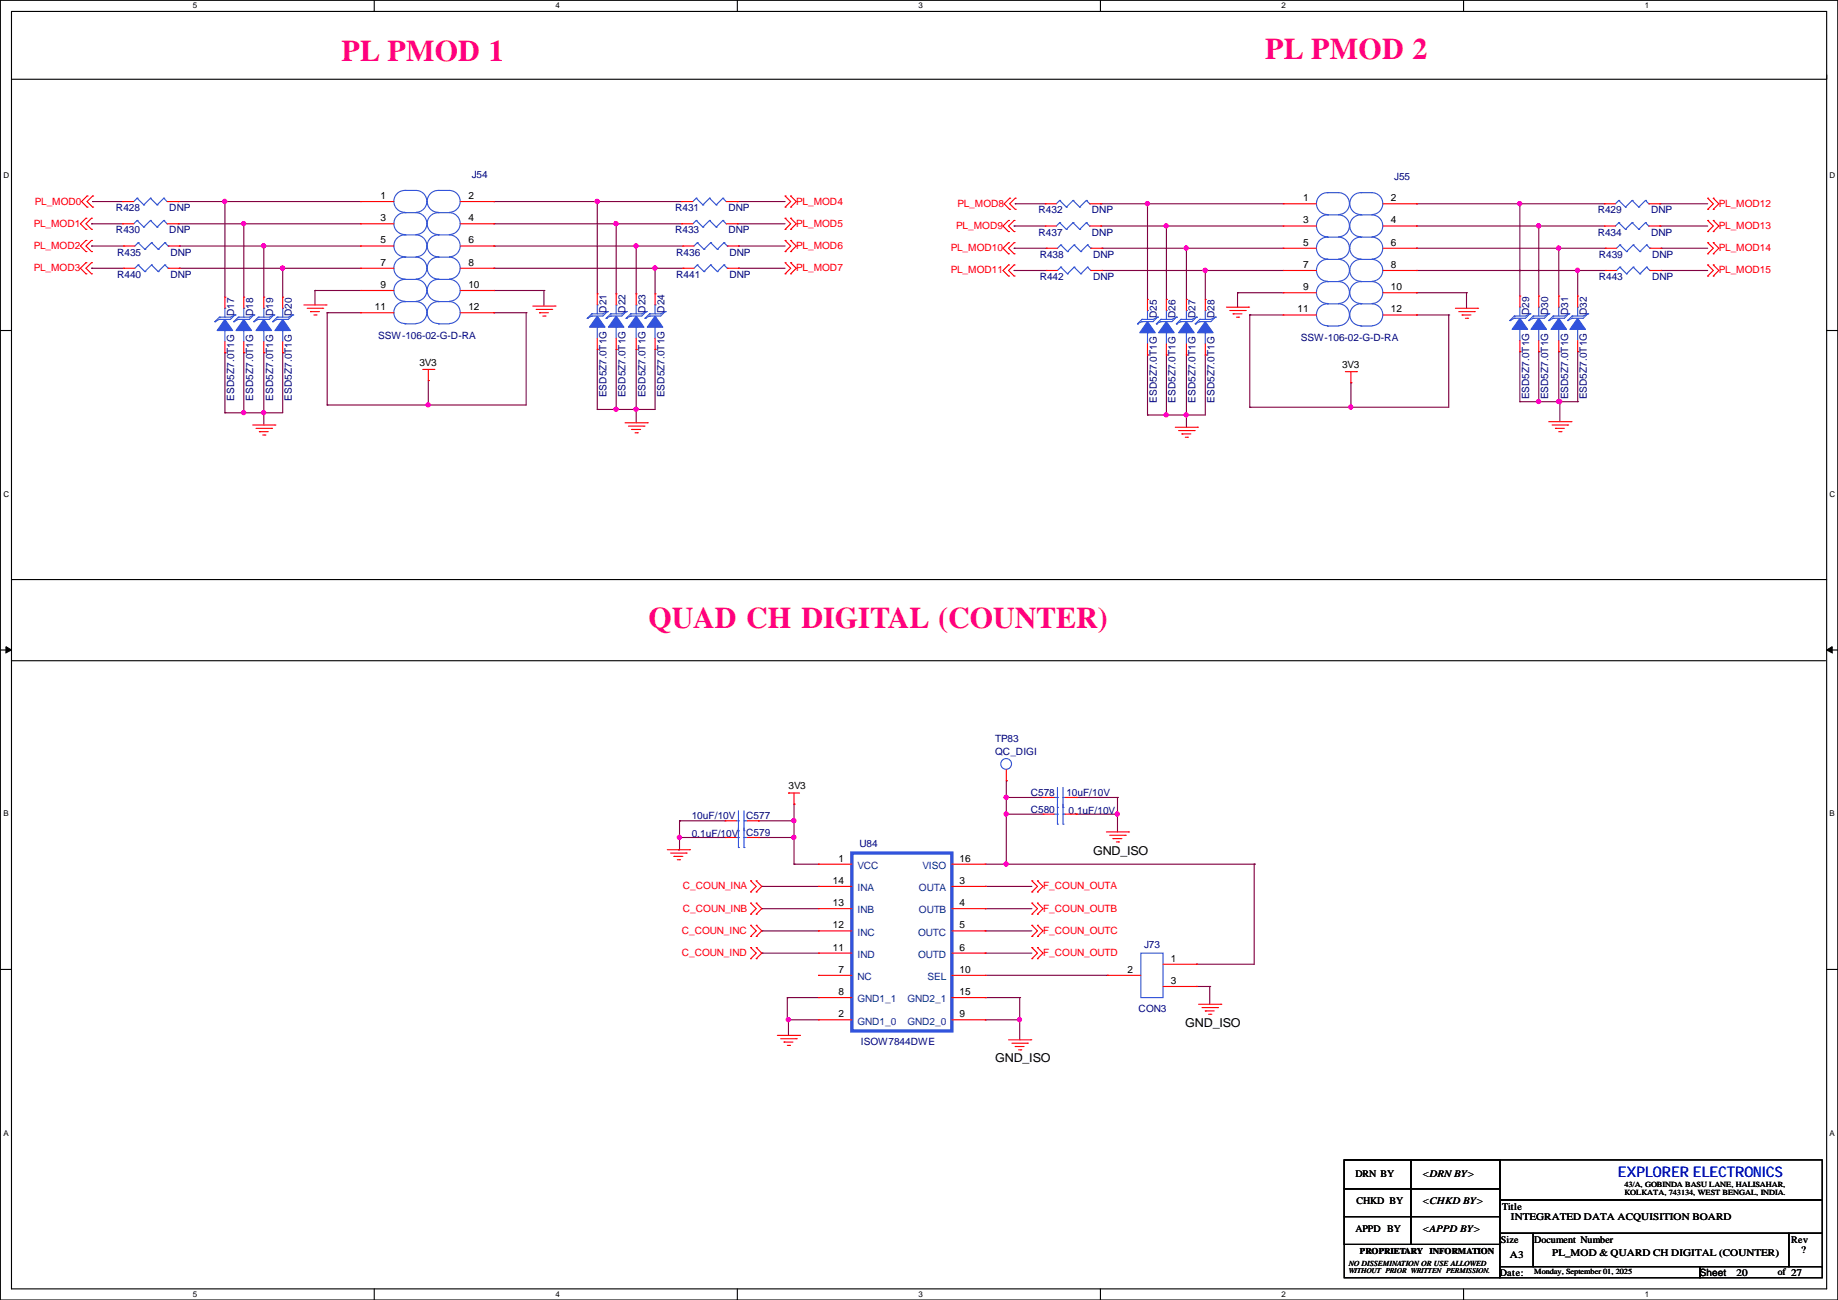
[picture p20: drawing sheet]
<svg xmlns="http://www.w3.org/2000/svg" width="420mm" height="297mm" viewBox="0 0 420 297" stroke-linecap="round" stroke-linejoin="round" font-family="sans-serif">
<defs><g id="words">
<g font-size="6.9" fill="#ff0080">
<text x="78.1" y="14">PL PMOD 1</text>
<text x="289.1" y="13.5">PL PMOD 2</text>
<text x="148.2" y="143.5">QUAD CH DIGITAL (COUNTER)</text>
</g>
<text font-size="3.3" fill="#00f" x="369.7" y="269">EXPLORER ELECTRONICS</text>
<g font-size="2.8">
<text x="249.8" y="195.2">GND_ISO</text>
<text x="270.8" y="234.6">GND_ISO</text>
<text x="227.4" y="242.7">GND_ISO</text>
</g>
<g font-size="2.3" fill="#000080">
<text x="107.8" y="40.6">J54</text>
<text x="318.6" y="41.1">J55</text>
<text x="26.5" y="48.2">R428</text>
<text x="26.5" y="53.3">R430</text>
<text x="38.7" y="48.2">DNP</text>
<text x="38.7" y="53.3">DNP</text>
<text x="154.3" y="48.2">R431</text>
<text x="154.3" y="53.3">R433</text>
<text x="166.5" y="48.2">DNP</text>
<text x="166.5" y="53.3">DNP</text>
<text x="237.3" y="48.8">R432</text>
<text x="237.3" y="53.8">R437</text>
<text x="249.5" y="48.8">DNP</text>
<text x="249.5" y="53.8">DNP</text>
<text x="365.1" y="53.8">R434</text>
<text x="365.1" y="48.8">R429</text>
<text x="377.3" y="53.8">DNP</text>
<text x="377.3" y="48.8">DNP</text>
<text x="26.8" y="58.4">R435</text>
<text x="38.9" y="58.4">DNP</text>
<text x="154.5" y="58.4">R436</text>
<text x="166.7" y="58.4">DNP</text>
<text x="237.6" y="58.9">R438</text>
<text x="249.8" y="58.9">DNP</text>
<text x="365.3" y="58.9">R439</text>
<text x="377.5" y="58.9">DNP</text>
<text x="26.8" y="63.5">R440</text>
<text x="38.9" y="63.5">DNP</text>
<text x="154.5" y="63.5">R441</text>
<text x="166.7" y="63.5">DNP</text>
<text x="237.6" y="64">R442</text>
<text x="249.8" y="64">DNP</text>
<text x="365.3" y="64">R443</text>
<text x="377.5" y="64">DNP</text>
<text x="138.6" y="71.4" transform="rotate(-90 138.6 71.4)">D21</text>
<text x="142.9" y="71.4" transform="rotate(-90 142.9 71.4)">D22</text>
<text x="147.5" y="71.4" transform="rotate(-90 147.5 71.4)">D23</text>
<text x="151.8" y="71.4" transform="rotate(-90 151.8 71.4)">D24</text>
<text x="349.4" y="72" transform="rotate(-90 349.4 72)">D29</text>
<text x="353.7" y="72" transform="rotate(-90 353.7 72)">D30</text>
<text x="358.3" y="72" transform="rotate(-90 358.3 72)">D31</text>
<text x="362.6" y="72" transform="rotate(-90 362.6 72)">D32</text>
<text x="53.5" y="72.2" transform="rotate(-90 53.5 72.2)">D17</text>
<text x="57.8" y="72.2" transform="rotate(-90 57.8 72.2)">D18</text>
<text x="62.4" y="72.2" transform="rotate(-90 62.4 72.2)">D19</text>
<text x="66.7" y="72.2" transform="rotate(-90 66.7 72.2)">D20</text>
<text x="86.4" y="77.5">SSW-106-02-G-D-RA</text>
<text x="264.3" y="72.7" transform="rotate(-90 264.3 72.7)">D25</text>
<text x="268.6" y="72.7" transform="rotate(-90 268.6 72.7)">D26</text>
<text x="273.2" y="72.7" transform="rotate(-90 273.2 72.7)">D27</text>
<text x="277.5" y="72.7" transform="rotate(-90 277.5 72.7)">D28</text>
<text x="297.3" y="78">SSW-106-02-G-D-RA</text>
<text x="53.5" y="91.5" transform="rotate(-90 53.5 91.5)">ESD5Z7.0T1G</text>
<text x="57.8" y="91.5" transform="rotate(-90 57.8 91.5)">ESD5Z7.0T1G</text>
<text x="62.4" y="91.5" transform="rotate(-90 62.4 91.5)">ESD5Z7.0T1G</text>
<text x="66.7" y="91.5" transform="rotate(-90 66.7 91.5)">ESD5Z7.0T1G</text>
<text x="138.6" y="90.8" transform="rotate(-90 138.6 90.8)">ESD5Z7.0T1G</text>
<text x="142.9" y="90.8" transform="rotate(-90 142.9 90.8)">ESD5Z7.0T1G</text>
<text x="147.5" y="90.8" transform="rotate(-90 147.5 90.8)">ESD5Z7.0T1G</text>
<text x="151.8" y="90.8" transform="rotate(-90 151.8 90.8)">ESD5Z7.0T1G</text>
<text x="264.3" y="92" transform="rotate(-90 264.3 92)">ESD5Z7.0T1G</text>
<text x="268.6" y="92" transform="rotate(-90 268.6 92)">ESD5Z7.0T1G</text>
<text x="273.2" y="92" transform="rotate(-90 273.2 92)">ESD5Z7.0T1G</text>
<text x="277.5" y="92" transform="rotate(-90 277.5 92)">ESD5Z7.0T1G</text>
<text x="349.4" y="91.3" transform="rotate(-90 349.4 91.3)">ESD5Z7.0T1G</text>
<text x="353.7" y="91.3" transform="rotate(-90 353.7 91.3)">ESD5Z7.0T1G</text>
<text x="358.3" y="91.3" transform="rotate(-90 358.3 91.3)">ESD5Z7.0T1G</text>
<text x="362.6" y="91.3" transform="rotate(-90 362.6 91.3)">ESD5Z7.0T1G</text>
<text x="227.4" y="169.4">TP83</text>
<text x="227.4" y="172.5">QC_DIGI</text>
<text x="235.5" y="181.9">C578</text>
<text x="235.5" y="185.7">C580</text>
<text x="243.7" y="181.9">10uF/10V</text>
<text x="244.2" y="185.9">0.1uF/10V</text>
<text x="158.1" y="191.3">0.1uF/10V</text>
<text x="158.1" y="187.2">10uF/10V</text>
<text x="170.5" y="191">C579</text>
<text x="170.5" y="187.2">C577</text>
<text x="196.4" y="193.5">U84</text>
<text x="261.5" y="216.7">J73</text>
<text x="260.2" y="231.1">CON3</text>
<text x="196.7" y="238.7">ISOW7844DWE</text>
</g>
<g font-size="2.3" fill="#f00">
<text x="8" y="46.7">PL_MOD0</text>
<text x="181.9" y="46.7">PL_MOD4</text>
<text x="218.8" y="47.2">PL_MOD8</text>
<text x="392.8" y="47.2">PL_MOD12</text>
<text x="7.7" y="51.8">PL_MOD1</text>
<text x="181.9" y="51.8">PL_MOD5</text>
<text x="218.5" y="52.3">PL_MOD9</text>
<text x="392.8" y="52.3">PL_MOD13</text>
<text x="7.7" y="56.9">PL_MOD2</text>
<text x="181.9" y="56.9">PL_MOD6</text>
<text x="217.3" y="57.4">PL_MOD10</text>
<text x="392.8" y="57.4">PL_MOD14</text>
<text x="7.7" y="62">PL_MOD3</text>
<text x="181.9" y="62">PL_MOD7</text>
<text x="217.3" y="62.5">PL_MOD11</text>
<text x="392.8" y="62.5">PL_MOD15</text>
<text x="156" y="203.2">C_COUN_INA</text>
<text x="238.3" y="203.2">F_COUN_OUTA</text>
<text x="156" y="208.3">C_COUN_INB</text>
<text x="238.3" y="208.3">F_COUN_OUTB</text>
<text x="155.8" y="213.3">C_COUN_INC</text>
<text x="238.3" y="213.3">F_COUN_OUTC</text>
<text x="155.8" y="218.4">C_COUN_IND</text>
<text x="238.3" y="218.4">F_COUN_OUTD</text>
</g>
<g font-size="2.3">
<text x="87" y="45.5">1</text>
<text x="107" y="45.5">2</text>
<text x="297.8" y="46">1</text>
<text x="317.8" y="46">2</text>
<text x="87" y="50.5">3</text>
<text x="107" y="50.5">4</text>
<text x="297.8" y="51">3</text>
<text x="317.8" y="51">4</text>
<text x="87" y="55.6">5</text>
<text x="107" y="55.6">6</text>
<text x="297.8" y="56.1">5</text>
<text x="317.8" y="56.1">6</text>
<text x="87" y="60.7">7</text>
<text x="87" y="65.8">9</text>
<text x="107" y="60.7">8</text>
<text x="107" y="65.8">10</text>
<text x="297.8" y="61.2">7</text>
<text x="317.8" y="61.2">8</text>
<text x="85.7" y="70.9">11</text>
<text x="107" y="70.9">12</text>
<text x="296.5" y="71.4">11</text>
<text x="297.8" y="66.3">9</text>
<text x="317.8" y="66.3">10</text>
<text x="317.8" y="71.4">12</text>
<text x="95.8" y="83.6">3V3</text>
<text x="306.7" y="84.1">3V3</text>
<text x="180.2" y="180.3">3V3</text>
<text x="191.6" y="196.8">1</text>
<text x="219.3" y="196.8">16</text>
<text x="190.3" y="201.9">14</text>
<text x="219.3" y="201.9">3</text>
<text x="190.3" y="207">13</text>
<text x="219.3" y="207">4</text>
<text x="190.3" y="212.1">12</text>
<text x="219.3" y="212.1">5</text>
<text x="190.3" y="217.2">11</text>
<text x="219.3" y="217.2">6</text>
<text x="267.5" y="219.7">1</text>
<text x="191.6" y="222.2">7</text>
<text x="191.6" y="227.3">8</text>
<text x="219.3" y="222.2">10</text>
<text x="219.3" y="227.3">15</text>
<text x="257.6" y="222.2">2</text>
<text x="267.5" y="224.8">3</text>
<text x="191.6" y="232.4">2</text>
<text x="219.3" y="232.4">9</text>
<text x="309.7" y="268.8">DRN BY</text>
<text x="325" y="268.8">&lt;DRN BY&gt;</text>
<text x="310" y="275.2">CHKD BY</text>
<text x="325" y="275.2">&lt;CHKD BY&gt;</text>
<text x="309.7" y="281.5">APPD BY</text>
<text x="325" y="281.5">&lt;APPD BY&gt;</text>
<text x="343.2" y="276.4">Title</text>
<text x="345.3" y="278.7">INTEGRATED DATA ACQUISITION BOARD</text>
<text x="343" y="284">Size</text>
<text x="345" y="287.3">A3</text>
<text x="350.6" y="284">Document Number</text>
<text x="354.7" y="286.8">PL_MOD &amp; QUARD CH DIGITAL (COUNTER)</text>
<text x="409.3" y="284">Rev</text>
<text x="411.6" y="286.3">?</text>
<text x="342.7" y="291.4">Date:</text>
<text x="388.5" y="291.6">Sheet</text>
<text x="396.8" y="291.4">20</text>
</g>
<g font-size="2.3" fill="#004080">
<text x="195.9" y="198.5">VCC</text>
<text x="195.9" y="203.6">INA</text>
<text x="210" y="203.6">OUTA</text>
<text x="210.8" y="198.5">VISO</text>
<text x="195.9" y="208.7">INB</text>
<text x="210" y="208.7">OUTB</text>
<text x="195.9" y="213.8">INC</text>
<text x="209.8" y="213.8">OUTC</text>
<text x="195.9" y="218.9">IND</text>
<text x="209.8" y="218.9">OUTD</text>
<text x="195.9" y="223.9">NC</text>
<text x="211.9" y="223.9">SEL</text>
<text x="195.9" y="229">GND1_1</text>
<text x="207.3" y="229">GND2_1</text>
<text x="195.9" y="234.1">GND1_0</text>
<text x="207.3" y="234.1">GND2_0</text>
</g>
<text font-size="2.2" x="406.2" y="291.3">of 27</text>
<text font-size="2" x="310.7" y="286.6">PROPRIETARY INFORMATION</text>
<g font-size="1.8">
<text x="44" y="1.9">5</text>
<text x="126.9" y="1.9">4</text>
<text x="209.9" y="1.9">3</text>
<text x="292.9" y="1.9">2</text>
<text x="375.8" y="1.9">1</text>
<text x=".8" y="40.6">D</text>
<text x="418.1" y="40.6">D</text>
<text x=".8" y="113.5">C</text>
<text x="418.1" y="113.5">C</text>
<text x=".8" y="186.5">B</text>
<text x="418.1" y="186.5">B</text>
<text x=".8" y="259.5">A</text>
<text x="418.1" y="259.5">A</text>
<text x="371.2" y="271.1">43/A, GOBINDA BASU LANE, HALISAHAR,</text>
<text x="371.2" y="273.1">KOLKATA, 743134, WEST BENGAL, INDIA.</text>
<text x="308.2" y="289.1">NO DISSEMINATION OR USE ALLOWED</text>
<text x="350.6" y="291.2">Monday, September 01, 2025</text>
<text x="44" y="296.3">5</text>
<text x="126.9" y="296.3">4</text>
<text x="209.9" y="296.3">3</text>
<text x="292.9" y="296.3">2</text>
<text x="375.8" y="296.3">1</text>
</g>
<text font-size="1.7" x="308.2" y="290.9">WITHOUT PRIOR WRITTEN PERMISSION.</text>
</g></defs>
<path d="M.1 .1h419.8v296.9h-419.8zM2.6 2.6h414.8v291.9h-414.8z" fill="none" stroke="#000" stroke-width=".25"/>
<g fill="#fff">
<path d="M44 .3h1v2h-1z"/>
<path d="M44 294.7h1v2h-1z"/>
</g>
<path d="M85.5 .1v2.5M85.5 294.5v2.5" fill="none" stroke="#000" stroke-width=".25"/>
<g fill="#fff">
<path d="M126.9 .3h.9v2h-.9z"/>
<path d="M126.9 294.7h.9v2h-.9z"/>
</g>
<path d="M168.5 .1v2.5M168.5 294.5v2.5" fill="none" stroke="#000" stroke-width=".25"/>
<g fill="#fff">
<path d="M209.9 .3h.9v2h-.9z"/>
<path d="M209.9 294.7h.9v2h-.9z"/>
</g>
<path d="M251.5 .1v2.5M251.5 294.5v2.5" fill="none" stroke="#000" stroke-width=".25"/>
<g fill="#fff">
<path d="M292.9 .3h.9v2h-.9z"/>
<path d="M292.9 294.7h.9v2h-.9z"/>
</g>
<path d="M334.4 .1v2.5M334.4 294.5v2.5" fill="none" stroke="#000" stroke-width=".25"/>
<g fill="#fff">
<path d="M375.8 .3h1v2h-1z"/>
<path d="M375.8 294.7h1v2h-1z"/>
<path d="M.8 39h1.1v2h-1.1z"/>
<path d="M418.1 39h1.2v2h-1.2z"/>
<path d="M.8 111.9h1.1v2h-1.1z"/>
<path d="M418.1 111.9h1.2v2h-1.2z"/>
</g>
<path d="M.1 75.5h2.5M417.4 75.5h2.5" fill="none" stroke="#000" stroke-width=".25"/>
<g fill="#fff">
<path d="M.8 184.9h1.1v1.9h-1.1z"/>
<path d="M418.1 184.9h1.1v1.9h-1.1z"/>
</g>
<path d="M.1 148.5h2.5M417.4 148.5h2.5" fill="none" stroke="#000" stroke-width=".25"/>
<path d="M1.4 147.7l1.2 .8-1.2 .7zM417.4 148.5l1.3-.8v1.5z" fill="#000" stroke="#000" stroke-width=".23"/>
<g fill="#fff">
<path d="M.8 257.9h1v1.9h-1z"/>
<path d="M418.1 257.9h1v1.9h-1z"/>
</g>
<g fill="none" stroke="#000" stroke-width=".25">
<path d="M417.4 17.1v1h-414.8M2.6 132.4h414.8M2.6 151h414.6M.1 221.5h2.5M417.4 221.5h2.5M307.2 265h35.5v26.9h-35.5zM307.2 265h15.2v6.6h-15.2zM307.2 271.6h15.2v6.4h-15.2zM307.2 278h15.2v6.3h-15.2zM322.4 265h20.3v6.6h-20.3zM322.4 271.6h20.3v6.4h-20.3zM322.4 278h20.3v6.3h-20.3z"/>
<path d="M342.7 265h73.7v9.1h-73.7zM342.7 274.1h73.7v7.7h-73.7zM342.7 281.8h7.7v7.6h-7.7zM342.7 289.4h45.8v2.5h-45.8zM350.4 281.8h58.4v7.6h-58.4zM388.5 289.4h27.9v2.5h-27.9zM408.8 281.8h7.6v7.6h-7.6z"/>
</g>
<g fill="none" stroke="#800040" stroke-width=".25">
<path d="M20.9 51.1h.1M20.9 56.2h.1M20.9 51.1h7.1M20.9 56.2h7.4M21.2 46h.1M21.2 46h6.8M40.7 46h.1M40.7 51.1h.1M40.7 46h41.7M40.7 51.1h41.7M41 56.2h.1M41 56.2h41.4"/>
<path d="M51.4 46h.1M51.4 46v21.9M55.7 51.1h.1M55.7 51.1v16.8M60.3 56.2h.1M60.3 56.2v11.7M112.9 56.2h.1M112.9 51.1h.1M112.9 46h.1M112.9 46h42.9M112.9 51.1h42.9M112.9 56.2h43.1"/>
<path d="M136.5 46h.1M136.5 46v21.1M140.8 51.1h.1M140.8 51.1v16M145.4 56.2h.1M145.4 56.2v10.9M168.5 51.1h.1M168.5 46h.1M168.5 46h10.9M168.5 51.1h10.9M168.7 56.2h.1M168.7 56.2h10.7"/>
<path d="M231.7 51.6h.1M231.7 56.7h.1M231.7 51.6h7.1M231.7 56.7h7.4M232 46.6h.1M232 46.6h6.8M251.5 46.6h.1M251.5 51.6h.1M251.5 46.6h41.7M251.5 51.6h41.7M251.8 56.7h.1M251.8 56.7h41.4"/>
<path d="M262.2 46.6h.1M262.2 46.6v21.8M266.5 51.6h.1M266.5 51.6v16.8M271.1 56.7h.1M271.1 56.7v11.7M323.7 56.7h.1M323.7 51.6h.1M323.7 46.6h.1M323.7 46.6h42.9M323.7 51.6h42.9M323.7 56.7h43.2"/>
<path d="M347.3 46.6h.1M347.3 46.6v21M351.6 51.6h.1M351.6 51.6v16M356.2 56.7h.1M356.2 56.7v10.9M379.3 51.6h.1M379.3 46.6h.1M379.3 46.6h10.9M379.3 51.6h10.9M379.6 56.7h.1M379.6 56.7h10.6"/>
<path d="M20.9 61.3h.1M20.9 61.3h7.4M41 61.3h.1M41 61.3h41.4M64.6 61.3h.1M64.6 61.3v6.6M72 66.4h.1M72 66.4h10.4M72 66.4v3.3M74.8 71.4h.1M74.8 71.4h7.6M74.8 71.4v21.1"/>
<path d="M112.9 66.4h.1M112.9 61.3h.1M112.9 71.4h.1M112.9 66.4h11.4M112.9 61.3h43.1M112.9 71.4h7.3M120.2 71.4h.1M120.2 71.4v21.1h-45.4M124.3 66.4h.1M124.3 66.4v3.5M136.5 79.8h.1M136.5 79.8v13.7"/>
<path d="M140.8 79.8h.1M140.8 79.8v13.7M145.4 79.8h.1M145.4 79.8v16.8M149.7 61.3h.1M149.7 79.8h.1M149.7 79.8v13.7h-13.2M149.7 61.3v5.8M168.7 61.3h.1M168.7 61.3h10.7M231.7 61.8h.1M231.7 61.8h7.4"/>
<path d="M251.8 61.8h.1M251.8 61.8h41.4M275.4 61.8h.1M275.4 61.8v6.6M282.8 66.9h.1M282.8 66.9h10.4M282.8 66.9v3.3M285.6 72h.1M285.6 72h7.6M285.6 72v21M323.7 66.9h.1M323.7 61.8h.1"/>
<path d="M323.7 72h.1M323.7 66.9h11.4M323.7 61.8h43.2M323.7 72h7.3M331 72h.1M331 72v21h-45.4M335.1 66.9h.1M335.1 66.9v3.5M360.5 61.8h.1M360.5 61.8v5.8M379.6 61.8h.1M379.6 61.8h10.6"/>
<path d="M51.4 80.6h.1M51.4 94.3h.1M51.4 80.6v13.7M55.7 80.6h.1M55.7 94.3h.1M55.7 80.6v13.7M60.3 80.6h.1M60.3 94.3h.1M60.3 80.6v16.5M64.6 80.6h.1M64.6 80.6v13.7h-13.2M74.8 92.5h.1"/>
<path d="M97.9 86.9h.1M97.9 92.5h.1M97.9 86.9v5.6M136.5 93.5h.1M140.8 93.5h.1M145.4 93.5h.1M262.2 81.1h.1M262.2 94.8h.1M262.2 81.1v13.7M266.5 81.1h.1M266.5 94.8h.1M266.5 81.1v13.7"/>
<path d="M271.1 81.1h.1M271.1 94.8h.1M271.1 81.1v16.5M275.4 81.1h.1M275.4 81.1v13.7h-13.2M285.6 93h.1M308.7 87.5h.1M308.7 93h.1M308.7 87.5v5.5M347.3 80.3h.1M347.3 91.8h.1M347.3 80.3v11.5"/>
<path d="M347.3 91.8h13.2M351.6 80.3h.1M351.6 80.3v11.5M356.2 91.8h.1M356.2 80.3h.1M356.2 80.3v11.5M356.4 91.8h.1M356.4 91.8v4.5M360.5 80.3h.1M360.5 91.8h.1M360.5 80.3v11.5M230 178.4h.1"/>
<path d="M230 178.4v19M155 194.1h.1M155.3 187.5h.1M155.3 191.3h.1M155.3 191.3h10.4M155.3 187.5h10.4M155.3 187.5v6.6h-.3M173.3 191.3h.1M173.3 187.5h.1M173.3 191.3h8.1M173.3 187.5h8.1M181.4 191.3h.1"/>
<path d="M181.4 183.7h.1M181.4 187.5h.1M181.4 197.4h.1M181.4 183.7v13.7M181.4 197.4h5.6M225.1 197.4h61.5M230 186h.1M230 182.2h.1M230 197.4h.1M230 186h8.3M230 182.2h8.3M246 182.2h.1"/>
<path d="M246 186h.1M246 186h9.4M246 182.2h9.4M255.4 182.2h.1M255.4 186h.1M255.4 182.2v7.9M286.6 197.4h.1M286.6 197.4v22.9h-13.2M174.1 202.5h.1M174.1 207.6h.1M174.1 212.7h.1M174.1 217.8h.1"/>
<path d="M174.1 202.5h12.9M174.1 207.6h12.9M174.1 212.7h12.9M174.1 217.8h12.9M225.1 202.5h.1M225.1 207.6h.1M225.1 212.7h.1M225.1 217.8h.1M225.1 202.5h10.7M225.1 207.6h10.7M225.1 212.7h10.7M225.1 217.8h10.7"/>
<path d="M179.9 227.9h.1M179.9 233h.1M179.9 227.9v5.1M179.9 227.9h7.1M179.9 233h7.1M180.2 233h.1M180.2 233v3.5M225.1 227.9h.1M225.1 233h.1M225.1 227.9h7.9M225.1 233h7.9M225.1 222.8h28"/>
<path d="M233 227.9h.1M233 233h.1M233 227.9v9.7M253.1 222.8h.1M273.4 225.4h.1M273.4 220.3h.1M273.4 225.4h3M276.4 225.4h.1M276.4 225.4v4"/>
</g>
<g fill="#f0f" stroke="#f0f" stroke-width=".25">
<circle cx="55.7" cy="51.1" r=".47"/>
<circle cx="60.2" cy="56.2" r=".47"/>
<circle cx="64.6" cy="61.2" r=".47"/>
<circle cx="51.4" cy="46" r=".47"/>
<circle cx="55.7" cy="94.3" r=".47"/>
<circle cx="60.2" cy="94.3" r=".47"/>
<circle cx="136.4" cy="46" r=".47"/>
<circle cx="140.8" cy="51.1" r=".47"/>
<circle cx="145.3" cy="56.2" r=".47"/>
<circle cx="140.8" cy="93.5" r=".47"/>
<circle cx="145.3" cy="93.5" r=".47"/>
<circle cx="149.6" cy="61.2" r=".47"/>
<circle cx="97.8" cy="92.5" r=".47"/>
<circle cx="266.5" cy="51.6" r=".47"/>
<circle cx="271.1" cy="56.7" r=".47"/>
<circle cx="275.4" cy="61.8" r=".47"/>
<circle cx="262.2" cy="46.5" r=".47"/>
<circle cx="266.5" cy="94.8" r=".47"/>
<circle cx="271.1" cy="94.8" r=".47"/>
<circle cx="356.2" cy="56.7" r=".47"/>
<circle cx="351.6" cy="51.6" r=".47"/>
<circle cx="347.3" cy="46.5" r=".47"/>
<circle cx="351.6" cy="91.7" r=".47"/>
<circle cx="356.2" cy="91.7" r=".47"/>
<circle cx="356.4" cy="91.7" r=".47"/>
<circle cx="360.5" cy="61.8" r=".47"/>
<circle cx="308.7" cy="93" r=".47"/>
<circle cx="180.1" cy="232.9" r=".47"/>
<circle cx="181.4" cy="191.3" r=".47"/>
<circle cx="181.4" cy="187.5" r=".47"/>
<circle cx="155.2" cy="191.3" r=".47"/>
<circle cx="229.9" cy="186" r=".47"/>
<circle cx="229.9" cy="182.1" r=".47"/>
<circle cx="255.3" cy="186" r=".47"/>
<circle cx="233" cy="232.9" r=".47"/>
<circle cx="229.9" cy="197.4" r=".47"/>
</g>
<g fill="none" stroke="#f00" stroke-width=".25">
<path d="M19.6 49.9h.1M19.6 52.4h.1M19.6 54.9h.1M19.6 57.5h.1M19.6 49.9l-1.2 1.2 1.2 1.3M19.6 54.9l-1.2 1.3 1.2 1.3M19.9 44.8h.1M19.9 47.3h.1M19.9 44.8l-1.3 1.2 1.3 1.3M20.9 49.9h.1M20.9 52.4h.1M20.9 54.9h.1"/>
<path d="M20.9 57.5h.1M20.9 49.9l-1.3 1.2 1.3 1.3M20.9 54.9l-1.3 1.3 1.3 1.3M21.2 44.8h.1M21.2 47.3h.1M21.2 44.8l-1.3 1.2 1.3 1.3M28 46h.1M28 51.1h.1M28 46h2.6M28 51.1h2.6M28.3 56.2h.1M28.3 56.2h2.5"/>
<path d="M38.2 46h2.5M38.2 51.1h2.5M38.4 56.2h2.6M40.7 46h.1M40.7 51.1h.1M41 56.2h.1M82.4 46h.1M82.4 51.1h.1M82.4 56.2h.1M82.4 46h7.6M82.4 51.1h7.6M82.4 56.2h7.6"/>
<path d="M105.2 46h7.7M105.2 51.1h7.7M105.2 56.2h7.7M112.9 46h.1M112.9 51.1h.1M112.9 56.2h.1M155.8 46h.1M155.8 51.1h.1M155.8 46h2.5M155.8 51.1h2.5M156 56.2h.1M156 56.2h2.6"/>
<path d="M165.9 46h2.6M165.9 51.1h2.6M166.2 56.2h2.5M168.5 46h.1M168.5 51.1h.1M168.7 56.2h.1M179.4 57.5h.1M179.4 54.9h.1M179.4 52.4h.1M179.4 49.9h.1M179.4 47.3h.1M179.4 44.8h.1"/>
<path d="M179.4 54.9l1.3 1.3-1.3 1.3M179.4 49.9l1.3 1.2-1.3 1.3M179.4 44.8l1.3 1.2-1.3 1.3M180.7 57.5h.1M180.7 54.9h.1M180.7 52.4h.1M180.7 49.9h.1M180.7 47.3h.1M180.7 44.8h.1M180.7 54.9l1.2 1.3-1.2 1.3M180.7 49.9l1.2 1.2-1.2 1.3M180.7 44.8l1.2 1.2-1.2 1.3"/>
<path d="M230.5 50.4h.1M230.5 52.9h.1M230.5 55.4h.1M230.5 58h.1M230.5 50.4l-1.3 1.2 1.3 1.3M230.5 55.4l-1.3 1.3 1.3 1.3M230.7 45.3h.1M230.7 47.8h.1M230.7 45.3l-1.3 1.3 1.3 1.2M231.7 50.4h.1M231.7 52.9h.1M231.7 55.4h.1"/>
<path d="M231.7 58h.1M231.7 50.4l-1.2 1.2 1.2 1.3M231.7 55.4l-1.2 1.3 1.2 1.3M232 45.3h.1M232 47.8h.1M232 45.3l-1.3 1.3 1.3 1.2M238.8 46.6h.1M238.8 51.6h.1M238.8 46.6h2.6M238.8 51.6h2.6M239.1 56.7h.1M239.1 56.7h2.5"/>
<path d="M249 46.6h2.5M249 51.6h2.5M249.3 56.7h2.5M251.5 46.6h.1M251.5 51.6h.1M251.8 56.7h.1M293.2 46.6h.1M293.2 51.6h.1M293.2 56.7h.1M293.2 46.6h7.6M293.2 51.6h7.6M293.2 56.7h7.6"/>
<path d="M316.1 46.6h7.6M316.1 51.6h7.6M316.1 56.7h7.6M323.7 46.6h.1M323.7 51.6h.1M323.7 56.7h.1M366.6 51.6h.1M366.6 46.6h.1M366.6 46.6h2.5M366.6 51.6h2.5M366.9 56.7h.1M366.9 56.7h2.5"/>
<path d="M376.8 46.6h2.5M376.8 51.6h2.5M377 56.7h2.6M379.3 51.6h.1M379.3 46.6h.1M379.6 56.7h.1M390.2 58h.1M390.2 55.4h.1M390.2 52.9h.1M390.2 50.4h.1M390.2 47.8h.1M390.2 45.3h.1"/>
<path d="M390.2 55.4l1.3 1.3-1.3 1.3M390.2 50.4l1.3 1.2-1.3 1.3M390.2 45.3l1.3 1.3-1.3 1.2M391.5 58h.1M391.5 55.4h.1M391.5 52.9h.1M391.5 50.4h.1M391.5 47.8h.1M391.5 45.3h.1M391.5 55.4l1.3 1.3-1.3 1.3M391.5 50.4l1.3 1.2-1.3 1.3M391.5 45.3l1.3 1.3-1.3 1.2"/>
<path d="M19.6 60h.1M19.6 62.6h.1M19.6 60l-1.2 1.3 1.2 1.3M20.9 60h.1M20.9 62.6h.1M20.9 60l-1.3 1.3 1.3 1.3M28.3 61.3h.1M28.3 61.3h2.5M38.4 61.3h2.6M41 61.3h.1M51.4 67.9h.1M51.4 67.9v2.5"/>
<path d="M51.4 78.1v2.5M55.7 67.9h.1M55.7 67.9v2.5M55.7 78.1v2.5M60.3 67.9h.1M60.3 67.9v2.5M60.3 78.1v2.5M64.6 67.9h.1M64.6 67.9v2.5M64.6 78.1v2.5M69.4 69.7h5.1M70.2 70.4h3.5"/>
<path d="M71 71.2h.1M71 71.2h2M71.7 72h.5M72.2 72h.1M73.7 70.4h.1M74.5 69.7h.1M82.4 61.3h.1M82.4 66.4h.1M82.4 71.4h.1M82.4 71.4h7.6M82.4 61.3h7.6M82.4 66.4h7.6"/>
<path d="M105.2 71.4h7.7M105.2 61.3h7.7M105.2 66.4h7.7M112.9 61.3h.1M112.9 66.4h.1M112.9 71.4h.1M121.8 69.9h5M122.5 70.7h3.6M123.3 71.4h.1M123.3 71.4h2M124 72.2h.5M124.5 72.2h.1"/>
<path d="M126.1 70.7h.1M126.8 69.9h.1M136.5 79.8h.1M136.5 67.1h.1M136.5 67.1v2.6M136.5 77.3v2.5M140.8 79.8h.1M140.8 67.1h.1M140.8 67.1v2.6M140.8 77.3v2.5M145.4 79.8h.1M145.4 67.1h.1"/>
<path d="M145.4 67.1v2.6M145.4 77.3v2.5M149.7 79.8h.1M149.7 67.1h.1M149.7 67.1v2.6M149.7 77.3v2.5M156 61.3h.1M156 61.3h2.6M166.2 61.3h2.5M168.7 61.3h.1M179.4 62.6h.1M179.4 60h.1"/>
<path d="M179.4 60l1.3 1.3-1.3 1.3M180.7 62.6h.1M180.7 60h.1M180.7 60l1.2 1.3-1.2 1.3M230.5 60.5h.1M230.5 63.1h.1M230.5 60.5l-1.3 1.3 1.3 1.3M231.7 60.5h.1M231.7 63.1h.1M231.7 60.5l-1.2 1.3 1.2 1.3M239.1 61.8h.1M239.1 61.8h2.5"/>
<path d="M249.3 61.8h2.5M251.8 61.8h.1M262.2 68.4h.1M262.2 68.4v2.5M262.2 78.6v2.5M266.5 68.4h.1M266.5 68.4v2.5M266.5 78.6v2.5M271.1 68.4h.1M271.1 68.4v2.5M271.1 78.6v2.5M275.4 68.4h.1"/>
<path d="M275.4 68.4v2.5M275.4 78.6v2.5M280.2 70.2h5.1M281 70.9h3.6M281.8 71.7h.1M281.8 71.7h2M282.5 72.5h.5M283 72.5h.1M284.6 70.9h.1M285.3 70.2h.1M293.2 61.8h.1M293.2 66.9h.1"/>
<path d="M293.2 72h.1M293.2 72h7.6M293.2 61.8h7.6M293.2 66.9h7.6M316.1 72h7.6M316.1 61.8h7.6M316.1 66.9h7.6M323.7 61.8h.1M323.7 66.9h.1M323.7 72h.1M332.6 70.4h5.1M333.3 71.2h3.6"/>
<path d="M334.1 72h.1M334.1 72h2M334.9 72.7h.5M335.4 72.7h.1M336.9 71.2h.1M337.7 70.4h.1M347.3 67.6h.1M347.3 67.6v2.6M347.3 77.8v2.5M351.6 67.6h.1M351.6 67.6v2.6M351.6 77.8v2.5"/>
<path d="M356.2 67.6h.1M356.2 67.6v2.6M356.2 77.8v2.5M360.5 67.6h.1M360.5 67.6v2.6M360.5 77.8v2.5M366.9 61.8h.1M366.9 61.8h2.5M377 61.8h2.6M379.6 61.8h.1M390.2 63.1h.1M390.2 60.5h.1"/>
<path d="M390.2 60.5l1.3 1.3-1.3 1.3M391.5 63.1h.1M391.5 60.5h.1M391.5 60.5l1.3 1.3-1.3 1.3M51.4 80.6h.1M55.7 80.6h.1M57.7 97.1h5.1M58.5 97.9h3.6M59.3 98.6h.1M59.3 98.6h2M60 99.4h.5M60.3 80.6h.1"/>
<path d="M60.5 99.4h.1M62.1 97.9h.1M62.8 97.1h.1M64.6 80.6h.1M96.6 84.4h2.5M97.9 86.9h.1M97.9 84.4v2.5M99.1 84.4h.1M142.8 96.6h5.1M143.6 97.4h3.6M144.4 98.1h.1M144.4 98.1h2"/>
<path d="M145.1 98.9h.5M145.6 98.9h.1M147.2 97.4h.1M147.9 96.6h.1M262.2 81.1h.1M266.5 81.1h.1M268.6 97.6h5M269.3 98.4h3.6M270.1 99.1h.1M270.1 99.1h2M270.8 99.9h.6M271.1 81.1h.1"/>
<path d="M271.4 99.9h.1M272.9 98.4h.1M273.6 97.6h.1M275.4 81.1h.1M307.4 84.9h2.6M308.7 87.5h.1M308.7 84.9v2.6M310 84.9h.1M347.3 80.3h.1M351.6 80.3h.1M353.9 96.3h5.1M354.7 97.1h3.5"/>
<path d="M355.4 97.9h.1M355.4 97.9h2.1M356.2 80.3h.1M356.2 98.6h.5M356.7 98.6h.1M358.2 97.1h.1M359 96.3h.1M360.5 80.3h.1M230 178.4h.1M230 175.8v2.6M152.5 194.1h5.1M153.2 194.9h3.6"/>
<path d="M154 195.7h.1M154 195.7h2M154.8 196.4h.5M155.3 196.4h.1M156.8 194.9h.1M157.6 194.1h.1M165.7 191.3h.1M165.7 187.5h.1M165.7 191.3h2.5M165.7 187.5h2.5M170.8 191.3h2.5M170.8 187.5h2.5"/>
<path d="M173.3 191.3h.1M173.3 187.5h.1M180.2 181.2h.1M180.2 181.2h2.5M181.4 183.7h.1M181.4 181.2v2.5M187 197.4h.1M187 197.4h7.6M217.5 197.4h7.6M225.1 197.4h.1M238.3 182.2h.1M238.3 186h.1"/>
<path d="M238.3 182.2h2.6M238.3 186h2.6M243.4 182.2h2.6M243.4 186h2.6M246 182.2h.1M246 186h.1M252.8 190.1h5.1M253.6 190.8h3.5M254.3 191.6h.1M254.3 191.6h2.1M255.1 192.4h.5M255.6 192.4h.1"/>
<path d="M257.1 190.8h.1M257.9 190.1h.1M171.5 203.8h.1M171.5 201.2h.1M171.5 208.9h.1M171.5 206.3h.1M171.5 213.9h.1M171.5 211.4h.1M171.5 219h.1M171.5 216.5h.1M171.5 201.2l1.3 1.3-1.3 1.3M171.5 206.3l1.3 1.3-1.3 1.3"/>
<path d="M171.5 211.4l1.3 1.3-1.3 1.2M171.5 216.5l1.3 1.3-1.3 1.2M172.8 201.2h.1M172.8 203.8h.1M172.8 206.3h.1M172.8 208.9h.1M172.8 211.4h.1M172.8 213.9h.1M172.8 216.5h.1M172.8 219h.1M172.8 201.2l1.3 1.3-1.3 1.3M172.8 206.3l1.3 1.3-1.3 1.3"/>
<path d="M172.8 211.4l1.3 1.3-1.3 1.2M172.8 216.5l1.3 1.3-1.3 1.2M187 217.8h.1M187 212.7h.1M187 207.6h.1M187 202.5h.1M187 202.5h7.6M187 207.6h7.6M187 212.7h7.6M187 217.8h7.6M217.5 202.5h7.6M217.5 207.6h7.6"/>
<path d="M217.5 212.7h7.6M217.5 217.8h7.6M225.1 202.5h.1M225.1 207.6h.1M225.1 212.7h.1M225.1 217.8h.1M235.8 201.2h.1M235.8 203.8h.1M235.8 206.3h.1M235.8 208.9h.1M235.8 211.4h.1M235.8 213.9h.1"/>
<path d="M235.8 216.5h.1M235.8 219h.1M235.8 201.2l1.3 1.3-1.3 1.3M235.8 206.3l1.3 1.3-1.3 1.3M235.8 211.4l1.3 1.3-1.3 1.2M235.8 216.5l1.3 1.3-1.3 1.2M237.1 201.2h.1M237.1 203.8h.1M237.1 206.3h.1M237.1 208.9h.1M237.1 211.4h.1M237.1 213.9h.1"/>
<path d="M237.1 216.5h.1M237.1 219h.1M237.1 201.2l1.2 1.3-1.2 1.3M237.1 206.3l1.2 1.3-1.2 1.3M237.1 211.4l1.2 1.3-1.2 1.2M237.1 216.5l1.2 1.3-1.2 1.2M177.6 236.5h5.1M178.4 237.3h3.5M179.2 238.1h.1M179.2 238.1h2M179.9 238.8h.5M180.4 238.8h.1"/>
<path d="M181.9 237.3h.1M182.7 236.5h.1M187 233h.1M187 222.8h.1M187 227.9h.1M187 222.8h7.6M187 233h7.6M187 227.9h7.6M217.5 222.8h7.6M217.5 233h7.6M217.5 227.9h7.6M225.1 233h.1"/>
<path d="M225.1 222.8h.1M225.1 227.9h.1M230.5 237.6h5M231.2 238.3h3.6M232 239.1h.1M232 239.1h2M232.7 239.9h.6M233.3 239.9h.1M234.8 238.3h.1M235.5 237.6h.1M253.1 222.8h.1M253.1 222.8h7.6"/>
<path d="M265.8 220.3h7.6M265.8 225.4h7.6M273.4 220.3h.1M273.4 225.4h.1M273.9 229.4h5.1M274.7 230.2h3.5M275.4 231h.1M275.4 231h2.1M276.2 231.7h.5M276.7 231.7h.1M278.2 230.2h.1M279 229.4h.1"/>
</g>
<g fill="none" stroke="#3153dd" stroke-width=".25">
<path d="M31.3 45.3h.1M31.3 50.4h.1M31.3 45.3l-.7 .7M31.3 45.3l1.6 1.5M31.3 50.4l-.7 .7M31.3 50.4l1.6 1.5M31.6 55.4h.1M31.6 55.4l-.8 .8M31.6 55.4l1.5 1.6M32.9 46.8h.1M32.9 51.9h.1M33.1 57h.1"/>
<path d="M34.4 45.3h.1M34.4 50.4h.1M34.4 45.3l-1.5 1.5M34.4 45.3l1.5 1.5M34.4 50.4l-1.5 1.5M34.4 50.4l1.5 1.5M34.6 55.4h.1M34.6 55.4l-1.5 1.6M34.6 55.4l1.6 1.6M35.9 46.8h.1M35.9 51.9h.1M36.2 57h.1"/>
<path d="M37.4 45.3h.1M37.4 50.4h.1M37.4 45.3l-1.5 1.5M37.4 45.3l.8 .7M37.4 50.4l-1.5 1.5M37.4 50.4l.8 .7M37.7 55.4h.1M37.7 55.4l-1.5 1.6M37.7 55.4l.7 .8M38.2 46h.1M38.2 51.1h.1M38.4 56.2h.1"/>
<path d="M92.5 43.5h2.6a2.5 2.5 0 0 1 2.4 2.5 2.5 2.5 0 0 1-2.4 2.5M92.5 48.6h2.6a2.5 2.5 0 0 1 2.4 2.5 2.5 2.5 0 0 1-2.4 2.5M92.5 53.7h2.6a2.5 2.5 0 0 1 2.4 2.5 2.5 2.5 0 0 1-2.4 2.5M92.5 58.7h2.6a2.5 2.5 0 0 1 2.4 2.5 2.5 2.5 0 0 1-2.4 2.5M92.5 58.7a2.5 2.5 0 0 0-2.5 2.5 2.5 2.5 0 0 0 2.5 2.5M92.5 53.7a2.5 2.5 0 0 0-2.5 2.5 2.5 2.5 0 0 0 2.5 2.5M92.5 48.6a2.5 2.5 0 0 0-2.5 2.5 2.5 2.5 0 0 0 2.5 2.5M92.5 43.5a2.5 2.5 0 0 0-2.5 2.5 2.5 2.5 0 0 0 2.5 2.5M92.5 43.5h.1M92.5 48.6h.1M92.5 53.7h.1M92.5 58.7h.1"/>
<path d="M100.2 43.5a2.5 2.5 0 0 0-2.6 2.5 2.5 2.5 0 0 0 2.6 2.5M100.2 48.6a2.5 2.5 0 0 0-2.6 2.5 2.5 2.5 0 0 0 2.6 2.5M100.2 53.7a2.5 2.5 0 0 0-2.6 2.5 2.5 2.5 0 0 0 2.6 2.5M100.2 58.7a2.5 2.5 0 0 0-2.6 2.5 2.5 2.5 0 0 0 2.6 2.5M100.2 58.7h2.5a2.5 2.5 0 0 1 2.5 2.5 2.5 2.5 0 0 1-2.5 2.5M100.2 53.7h2.5a2.5 2.5 0 0 1 2.5 2.5 2.5 2.5 0 0 1-2.5 2.5M100.2 48.6h2.5a2.5 2.5 0 0 1 2.5 2.5 2.5 2.5 0 0 1-2.5 2.5M100.2 43.5h2.5a2.5 2.5 0 0 1 2.5 2.5 2.5 2.5 0 0 1-2.5 2.5M100.2 43.5h.1M100.2 48.6h.1M100.2 53.7h.1M100.2 58.7h.1"/>
<path d="M159.1 45.3h.1M159.1 50.4h.1M159.1 45.3l-.8 .7M159.1 45.3l1.5 1.5M159.1 50.4l-.8 .7M159.1 50.4l1.5 1.5M159.3 55.4h.1M159.3 55.4l-.7 .8M159.3 55.4l1.6 1.6M160.6 46.8h.1M160.6 51.9h.1M160.9 57h.1"/>
<path d="M162.1 45.3h.1M162.1 50.4h.1M162.1 45.3l-1.5 1.5M162.1 45.3l1.6 1.5M162.1 50.4l-1.5 1.5M162.1 50.4l1.6 1.5M162.4 55.4h.1M162.4 55.4l-1.5 1.6M162.4 55.4l1.5 1.6M163.7 46.8h.1M163.7 51.9h.1M163.9 57h.1"/>
<path d="M165.2 45.3h.1M165.2 50.4h.1M165.2 45.3l-1.5 1.5M165.2 45.3l.7 .7M165.2 50.4l-1.5 1.5M165.2 50.4l.7 .7M165.4 55.4h.1M165.4 55.4l-1.5 1.6M165.4 55.4l.8 .8M165.9 46h.1M165.9 51.1h.1M166.2 56.2h.1"/>
<path d="M242.1 45.8h.1M242.1 50.9h.1M242.1 45.8l-.7 .8M242.1 45.8l1.6 1.5M242.1 50.9l-.7 .7M242.1 50.9l1.6 1.5M242.4 56h.1M242.4 56l-.8 .7M242.4 56l1.5 1.5M243.7 47.3h.1M243.7 52.4h.1M243.9 57.5h.1"/>
<path d="M245.2 45.8h.1M245.2 50.9h.1M245.2 45.8l-1.5 1.5M245.2 45.8l1.5 1.5M245.2 50.9l-1.5 1.5M245.2 50.9l1.5 1.5M245.4 56h.1M245.4 56l-1.5 1.5M245.4 56l1.6 1.5M246.7 47.3h.1M246.7 52.4h.1M247 57.5h.1"/>
<path d="M248.2 45.8h.1M248.2 50.9h.1M248.2 45.8l-1.5 1.5M248.2 45.8l.8 .8M248.2 50.9l-1.5 1.5M248.2 50.9l.8 .7M248.5 56h.1M248.5 56l-1.5 1.5M248.5 56l.8 .7M249 46.6h.1M249 51.6h.1M249.3 56.7h.1"/>
<path d="M303.4 44h2.5a2.5 2.5 0 0 1 2.5 2.5 2.5 2.5 0 0 1-2.5 2.5M303.4 49.1h2.5a2.5 2.5 0 0 1 2.5 2.5 2.5 2.5 0 0 1-2.5 2.5M303.4 54.2h2.5a2.5 2.5 0 0 1 2.5 2.5 2.5 2.5 0 0 1-2.5 2.5M303.4 59.3h2.5a2.5 2.5 0 0 1 2.5 2.5 2.5 2.5 0 0 1-2.5 2.5M303.4 59.3a2.5 2.5 0 0 0-2.6 2.5 2.5 2.5 0 0 0 2.6 2.5M303.4 54.2a2.5 2.5 0 0 0-2.6 2.5 2.5 2.5 0 0 0 2.6 2.5M303.4 49.1a2.5 2.5 0 0 0-2.6 2.5 2.5 2.5 0 0 0 2.6 2.5M303.4 44a2.5 2.5 0 0 0-2.6 2.5 2.5 2.5 0 0 0 2.6 2.5M303.4 44h.1M303.4 49.1h.1M303.4 54.2h.1M303.4 59.3h.1"/>
<path d="M311 44a2.5 2.5 0 0 0-2.6 2.5 2.5 2.5 0 0 0 2.6 2.5M311 49.1a2.5 2.5 0 0 0-2.6 2.5 2.5 2.5 0 0 0 2.6 2.5M311 54.2a2.5 2.5 0 0 0-2.6 2.5 2.5 2.5 0 0 0 2.6 2.5M311 59.3a2.5 2.5 0 0 0-2.6 2.5 2.5 2.5 0 0 0 2.6 2.5M311 59.3h2.5a2.5 2.5 0 0 1 2.5 2.5 2.5 2.5 0 0 1-2.5 2.5M311 54.2h2.5a2.5 2.5 0 0 1 2.5 2.5 2.5 2.5 0 0 1-2.5 2.5M311 49.1h2.5a2.5 2.5 0 0 1 2.5 2.5 2.5 2.5 0 0 1-2.5 2.5M311 44h2.5a2.5 2.5 0 0 1 2.5 2.5 2.5 2.5 0 0 1-2.5 2.5M311 44h.1M311 49.1h.1M311 54.2h.1M311 59.3h.1"/>
<path d="M369.9 50.9h.1M369.9 45.8h.1M369.9 50.9l-.8 .7M369.9 50.9l1.5 1.5M369.9 45.8l-.8 .8M369.9 45.8l1.5 1.5M370.2 56h.1M370.2 56l-.8 .7M370.2 56l1.5 1.5M371.4 52.4h.1M371.4 47.3h.1M371.7 57.5h.1"/>
<path d="M373 50.9h.1M373 45.8h.1M373 50.9l-1.6 1.5M373 50.9l1.5 1.5M373 45.8l-1.6 1.5M373 45.8l1.5 1.5M373.2 56h.1M373.2 56l-1.5 1.5M373.2 56l1.5 1.5M374.5 52.4h.1M374.5 47.3h.1M374.7 57.5h.1"/>
<path d="M376 50.9h.1M376 45.8h.1M376 50.9l-1.5 1.5M376 50.9l.8 .7M376 45.8l-1.5 1.5M376 45.8l.8 .8M376.3 56h.1M376.3 56l-1.6 1.5M376.3 56l.7 .7M376.8 51.6h.1M376.8 46.6h.1M377 56.7h.1"/>
<path d="M31.6 60.5h.1M31.6 60.5l-.8 .8M31.6 60.5l1.5 1.6M33.1 62.1h.1M34.6 60.5h.1M34.6 60.5l-1.5 1.6M34.6 60.5l1.6 1.6M36.2 62.1h.1M37.7 60.5h.1M37.7 60.5l-1.5 1.6M37.7 60.5l.7 .8M38.4 61.3h.1"/>
<path d="M49.1 73.5h.1M50.1 72.5h.1M50.1 73h.1M50.1 72.5l-1 1M50.1 73l-1 .5M51.4 75.5h.1M51.4 70.4h.1M51.4 70.4v2.1M51.4 75.5v2.6M53.4 73.5h.1M53.7 72h.1M53.7 72l-1 1h-2.6"/>
<path d="M53.7 72l-1 .5h-2.6M54.4 72.5h.1M54.4 73h.1M54.4 72.5l-1 1M54.4 73l-1 .5M55.7 75.5h.1M55.7 70.4h.1M55.7 70.4v2.1M55.7 75.5v2.6M58 72h.1M58 73.5h.1M58 72l-1 1h-2.6"/>
<path d="M58 72l-1 .5h-2.6M59 72.5h.1M59 73h.1M59 72.5l-1 1M59 73l-1 .5M60.3 75.5h.1M60.3 70.4h.1M60.3 70.4v2.1M60.3 75.5v2.6M62.3 73.5h.1M62.6 72h.1M62.6 72l-1 1h-2.6"/>
<path d="M62.6 72l-1 .5h-2.6M63.3 72.5h.1M63.3 73h.1M63.3 72.5l-1 1M63.3 73l-1 .5M64.6 75.5h.1M64.6 70.4h.1M64.6 70.4v2.1M64.6 75.5v2.6M66.9 72h.1M66.9 72l-1 1h-2.6M66.9 72l-1 .5h-2.6"/>
<path d="M92.5 63.8h2.6a2.5 2.5 0 0 1 2.4 2.5 2.5 2.5 0 0 1-2.4 2.5M92.5 68.9h2.6a2.5 2.5 0 0 1 2.4 2.5 2.5 2.5 0 0 1-2.4 2.5M92.5 68.9a2.5 2.5 0 0 0-2.5 2.5 2.5 2.5 0 0 0 2.5 2.5M92.5 63.8a2.5 2.5 0 0 0-2.5 2.5 2.5 2.5 0 0 0 2.5 2.5M92.5 63.8h.1M92.5 68.9h.1M92.5 74h.1M92.5 74h2.6M100.2 63.8a2.5 2.5 0 0 0-2.6 2.5 2.5 2.5 0 0 0 2.6 2.5M100.2 68.9a2.5 2.5 0 0 0-2.6 2.5 2.5 2.5 0 0 0 2.6 2.5M100.2 68.9h2.5a2.5 2.5 0 0 1 2.5 2.5 2.5 2.5 0 0 1-2.5 2.5M100.2 63.8h2.5a2.5 2.5 0 0 1 2.5 2.5 2.5 2.5 0 0 1-2.5 2.5"/>
<path d="M100.2 63.8h.1M100.2 68.9h.1M100.2 74h.1M100.2 74h2.5M134.2 72.7h.1M135.2 71.7h.1M135.2 72.2h.1M135.2 71.7l-1 1M135.2 72.2l-1 .5M136.5 74.8h.1M136.5 69.7h.1M136.5 69.7v2"/>
<path d="M136.5 74.8v2.5M138.5 72.7h.1M138.8 71.2h.1M138.8 71.2l-1 1h-2.6M138.8 71.2l-1 .5h-2.6M139.5 71.7h.1M139.5 72.2h.1M139.5 71.7l-1 1M139.5 72.2l-1 .5M140.8 74.8h.1M140.8 69.7h.1M140.8 69.7v2"/>
<path d="M140.8 74.8v2.5M143.1 71.2h.1M143.1 72.7h.1M143.1 71.2l-1 1h-2.6M143.1 71.2l-1 .5h-2.6M144.1 71.7h.1M144.1 72.2h.1M144.1 71.7l-1 1M144.1 72.2l-1 .5M145.4 74.8h.1M145.4 69.7h.1M145.4 69.7v2"/>
<path d="M145.4 74.8v2.5M147.4 72.7h.1M147.7 71.2h.1M147.7 71.2l-1.1 1h-2.5M147.7 71.2l-1.1 .5h-2.5M148.4 71.7h.1M148.4 72.2h.1M148.4 71.7l-1 1M148.4 72.2l-1 .5M149.7 74.8h.1M149.7 69.7h.1M149.7 69.7v2"/>
<path d="M149.7 74.8v2.5M152 71.2h.1M152 71.2l-1 1h-2.6M152 71.2l-1 .5h-2.6M159.3 60.5h.1M159.3 60.5l-.7 .8M159.3 60.5l1.6 1.6M160.9 62.1h.1M162.4 60.5h.1M162.4 60.5l-1.5 1.6M162.4 60.5l1.5 1.6M163.9 62.1h.1"/>
<path d="M165.4 60.5h.1M165.4 60.5l-1.5 1.6M165.4 60.5l.8 .8M166.2 61.3h.1M242.4 61h.1M242.4 61l-.8 .8M242.4 61l1.5 1.6M243.9 62.6h.1M245.4 61h.1M245.4 61l-1.5 1.6M245.4 61l1.6 1.6M247 62.6h.1"/>
<path d="M248.5 61h.1M248.5 61l-1.5 1.6M248.5 61l.8 .8M249.3 61.8h.1M259.9 74h.1M260.9 73h.1M260.9 73.5h.1M260.9 73l-1 1M260.9 73.5l-1 .5M262.2 76h.1M262.2 70.9h.1M262.2 70.9v2.1"/>
<path d="M262.2 76v2.6M264.2 74h.1M264.5 72.5h.1M264.5 72.5l-1 .5h-2.6M264.5 72.5l-1 1h-2.6M265.3 73h.1M265.3 73.5h.1M265.3 73l-1.1 1M265.3 73.5l-1.1 .5M266.5 76h.1M266.5 70.9h.1M266.5 70.9v2.1"/>
<path d="M266.5 76v2.6M268.8 72.5h.1M268.8 74h.1M268.8 72.5l-1 .5h-2.5M268.8 72.5l-1 1h-2.5M269.8 73h.1M269.8 73.5h.1M269.8 73l-1 1M269.8 73.5l-1 .5M271.1 76h.1M271.1 70.9h.1M271.1 70.9v2.1"/>
<path d="M271.1 76v2.6M273.1 74h.1M273.4 72.5h.1M273.4 72.5l-1 .5h-2.6M273.4 72.5l-1 1h-2.6M274.2 73h.1M274.2 73.5h.1M274.2 73l-1.1 1M274.2 73.5l-1.1 .5M275.4 76h.1M275.4 70.9h.1M275.4 70.9v2.1"/>
<path d="M275.4 76v2.6M277.7 72.5h.1M277.7 72.5l-1 .5h-2.5M277.7 72.5l-1 1h-2.5M303.4 64.3h2.5a2.5 2.5 0 0 1 2.5 2.5 2.5 2.5 0 0 1-2.5 2.5M303.4 69.4h2.5a2.5 2.5 0 0 1 2.5 2.5 2.5 2.5 0 0 1-2.5 2.5M303.4 69.4a2.5 2.5 0 0 0-2.6 2.5 2.5 2.5 0 0 0 2.6 2.5M303.4 64.3a2.5 2.5 0 0 0-2.6 2.5 2.5 2.5 0 0 0 2.6 2.5M303.4 64.3h.1M303.4 69.4h.1M303.4 74.5h.1M303.4 74.5h2.5"/>
<path d="M311 64.3a2.5 2.5 0 0 0-2.6 2.5 2.5 2.5 0 0 0 2.6 2.5M311 69.4a2.5 2.5 0 0 0-2.6 2.5 2.5 2.5 0 0 0 2.6 2.5M311 69.4h2.5a2.5 2.5 0 0 1 2.5 2.5 2.5 2.5 0 0 1-2.5 2.5M311 64.3h2.5a2.5 2.5 0 0 1 2.5 2.5 2.5 2.5 0 0 1-2.5 2.5M311 64.3h.1M311 69.4h.1M311 74.5h.1M311 74.5h2.5M345 73.2h.1M346 72.2h.1M346 72.7h.1M346 72.2l-1 1"/>
<path d="M346 72.7l-1 .5M347.3 75.3h.1M347.3 70.2h.1M347.3 70.2v2M347.3 75.3v2.5M349.3 73.2h.1M349.6 71.7h.1M349.6 71.7l-1 .5h-2.6M349.6 71.7l-1 1h-2.6M350.4 72.2h.1M350.4 72.7h.1M350.4 72.2l-1.1 1"/>
<path d="M350.4 72.7l-1.1 .5M351.6 75.3h.1M351.6 70.2h.1M351.6 70.2v2M351.6 75.3v2.5M353.9 73.2h.1M353.9 71.7h.1M353.9 71.7l-1 .5h-2.5M353.9 71.7l-1 1h-2.5M354.9 72.2h.1M354.9 72.7h.1M354.9 72.2l-1 1"/>
<path d="M354.9 72.7l-1 .5M356.2 75.3h.1M356.2 70.2h.1M356.2 70.2v2M356.2 75.3v2.5M358.2 73.2h.1M358.5 71.7h.1M358.5 71.7l-1 .5h-2.6M358.5 71.7l-1 1h-2.6M359.2 72.2h.1M359.2 72.7h.1M359.2 72.2l-1 1"/>
<path d="M359.2 72.7l-1 .5M360.5 75.3h.1M360.5 70.2h.1M360.5 70.2v2M360.5 75.3v2.5M362.8 71.7h.1M362.8 71.7l-1 .5h-2.6M362.8 71.7l-1 1h-2.6M370.2 61h.1M370.2 61l-.8 .8M370.2 61l1.5 1.6M371.7 62.6h.1"/>
<path d="M373.2 61h.1M373.2 61l-1.5 1.6M373.2 61l1.5 1.6M374.7 62.6h.1M376.3 61h.1M376.3 61l-1.6 1.6M376.3 61l.7 .8M377 61.8h.1M241.6 179.9v8.4M242.9 179.9v8.4M168.2 191.3h.5M168.2 187.5h.5"/>
<path d="M168.7 191.3h.1M168.7 193.6h.1M168.7 187.5h.1M168.7 189.8h.1M168.7 185.2v8.4M170 193.6h.1M170 191.3h.1M170 189.8h.1M170 187.5h.1M170 191.3h.8M170 185.2v8.4M170 187.5h.8"/>
<path d="M240.9 182.2h.7M240.9 186h.7M241.6 184.5h.1M241.6 182.2h.1M241.6 188.3h.1M241.6 186h.1M242.9 182.2h.1M242.9 184.5h.1M242.9 186h.1M242.9 188.3h.1M242.9 182.2h.5M242.9 186h.5"/>
<path d="M260.7 217.8h5.1v10.1h-5.1z"/>
<circle cx="229.9" cy="174.5" r="1.23"/>
</g>
<g fill="#3153dd" stroke="#3153dd" stroke-width=".25">
<path d="M262.2 73.5l1.8 2.5h-3.6z" fill-rule="evenodd"/>
<path d="M360.5 72.7l1.8 2.6h-3.6z" fill-rule="evenodd"/>
<path d="M140.8 72.2l1.8 2.6h-3.6z" fill-rule="evenodd"/>
<path d="M266.5 73.5l1.8 2.5h-3.5z" fill-rule="evenodd"/>
<path d="M356.2 72.7l1.8 2.6h-3.6z" fill-rule="evenodd"/>
<path d="M51.4 73l1.8 2.5h-3.6z" fill-rule="evenodd"/>
<path d="M145.4 72.2l1.8 2.6h-3.6z" fill-rule="evenodd"/>
<path d="M271.1 73.5l1.8 2.5h-3.6z" fill-rule="evenodd"/>
<path d="M55.7 73l1.8 2.5h-3.6z" fill-rule="evenodd"/>
<path d="M60.3 73l1.8 2.5h-3.6z" fill-rule="evenodd"/>
<path d="M275.4 73.5l1.8 2.5h-3.6z" fill-rule="evenodd"/>
<path d="M64.6 73l1.8 2.5h-3.6z" fill-rule="evenodd"/>
<path d="M347.3 72.7l1.8 2.6h-3.6z" fill-rule="evenodd"/>
<path d="M351.6 72.7l1.8 2.6h-3.6z" fill-rule="evenodd"/>
<path d="M136.5 72.2l1.8 2.6h-3.6z" fill-rule="evenodd"/>
<path d="M149.7 72.2l1.8 2.6h-3.6z" fill-rule="evenodd"/>
</g>
<path d="M194.6 194.9h22.9v40.6h-22.9z" fill="none" stroke="#3153dd" stroke-width=".76"/>
<use href="#words"/>
</svg>
